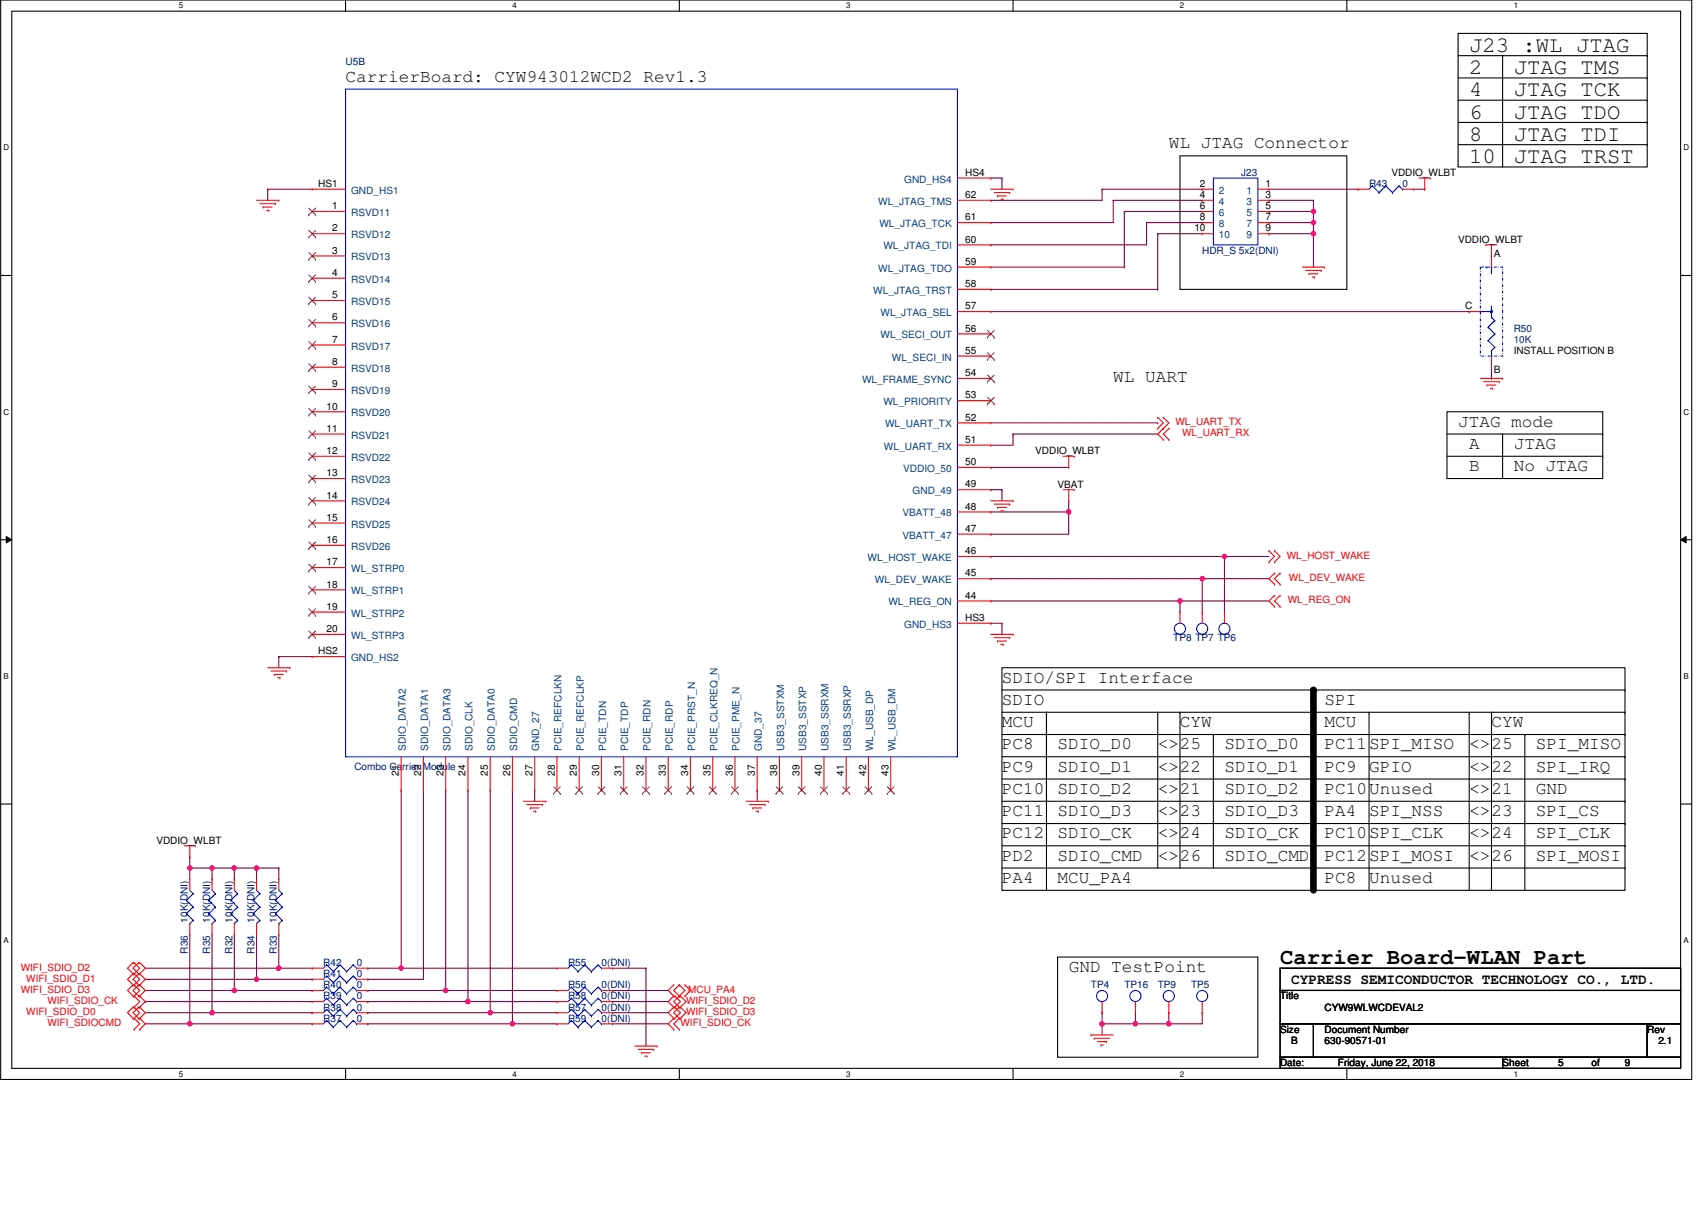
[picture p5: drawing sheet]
<svg xmlns="http://www.w3.org/2000/svg" width="420mm" height="297mm" viewBox="0 0 420 297" stroke-linecap="round" stroke-linejoin="round" font-family="sans-serif">
<defs><g id="words">
<g font-size="5.5">
<text x="362.3" y="12.8">J23 :WL JTAG</text>
<text x="362.3" y="23.8">4</text>
<text x="362.3" y="18.3">2</text>
<text x="373.2" y="18.3">JTAG TMS</text>
<text x="373.2" y="23.8">JTAG TCK</text>
<text x="362.3" y="29.3">6</text>
<text x="373.2" y="29.3">JTAG TDO</text>
<text x="362.3" y="34.7">8</text>
<text x="373.2" y="34.7">JTAG TDI</text>
<text x="362.3" y="40.2">10</text>
<text x="373.2" y="40.2">JTAG TRST</text>
<text x="315.6" y="237.7">Carrier Board-WLAN Part</text>
</g>
<g font-size="4.4">
<text x="85.2" y="20.1">CarrierBoard: CYW943012WCD2 Rev1.3</text>
<text x="288.2" y="36.6">WL JTAG Connector</text>
<text x="274.5" y="94.2">WL UART</text>
<text x="359.5" y="105.2">JTAG mode</text>
<text x="362.3" y="110.6">A</text>
<text x="373.2" y="110.6">JTAG</text>
<text x="362.3" y="116.1">B</text>
<text x="373.2" y="116.1">No JTAG</text>
<text x="247.1" y="173.7">SDIO</text>
<text x="247.1" y="168.3">SDIO/SPI Interface</text>
<text x="326.6" y="173.7">SPI</text>
<text x="247.1" y="179.2">MCU</text>
<text x="290.9" y="179.2">CYW</text>
<text x="326.6" y="179.2">MCU</text>
<text x="367.8" y="179.2">CYW</text>
<text x="247.1" y="184.7">PC8</text>
<text x="260.8" y="184.7">SDIO_D0</text>
<text x="285.5" y="184.7">&lt;&gt;</text>
<text x="290.9" y="184.7">25</text>
<text x="301.9" y="184.7">SDIO_D0</text>
<text x="326.6" y="184.7">PC11</text>
<text x="337.6" y="184.7">SPI_MISO</text>
<text x="362.3" y="184.7">&lt;&gt;25</text>
<text x="378.7" y="184.7">SPI_MISO</text>
<text x="247.1" y="190.2">PC9</text>
<text x="260.8" y="190.2">SDIO_D1</text>
<text x="285.5" y="190.2">&lt;&gt;</text>
<text x="290.9" y="190.2">22</text>
<text x="301.9" y="190.2">SDIO_D1</text>
<text x="326.6" y="190.2">PC9</text>
<text x="337.6" y="190.2">GPIO</text>
<text x="362.3" y="190.2">&lt;&gt;22</text>
<text x="378.7" y="190.2">SPI_IRQ</text>
<text x="247.1" y="195.7">PC10</text>
<text x="260.8" y="195.7">SDIO_D2</text>
<text x="285.5" y="195.7">&lt;&gt;</text>
<text x="290.9" y="195.7">21</text>
<text x="301.9" y="195.7">SDIO_D2</text>
<text x="326.6" y="195.7">PC10</text>
<text x="337.6" y="195.7">Unused</text>
<text x="362.3" y="195.7">&lt;&gt;21</text>
<text x="378.7" y="195.7">GND</text>
<text x="247.1" y="201.2">PC11</text>
<text x="260.8" y="201.2">SDIO_D3</text>
<text x="285.5" y="201.2">&lt;&gt;</text>
<text x="290.9" y="201.2">23</text>
<text x="301.9" y="201.2">SDIO_D3</text>
<text x="326.6" y="201.2">PA4</text>
<text x="337.6" y="201.2">SPI_NSS</text>
<text x="362.3" y="201.2">&lt;&gt;23</text>
<text x="378.7" y="201.2">SPI_CS</text>
<text x="247.1" y="206.7">PC12</text>
<text x="260.8" y="206.7">SDIO_CK</text>
<text x="285.5" y="206.7">&lt;&gt;</text>
<text x="290.9" y="206.7">24</text>
<text x="301.9" y="206.7">SDIO_CK</text>
<text x="326.6" y="206.7">PC10</text>
<text x="337.6" y="206.7">SPI_CLK</text>
<text x="362.3" y="206.7">&lt;&gt;24</text>
<text x="378.7" y="206.7">SPI_CLK</text>
<text x="247.1" y="212.1">PD2</text>
<text x="260.8" y="212.1">SDIO_CMD</text>
<text x="285.5" y="212.1">&lt;&gt;</text>
<text x="290.9" y="212.1">26</text>
<text x="301.9" y="212.1">SDIO_CMD</text>
<text x="326.6" y="212.1">PC12</text>
<text x="337.6" y="212.1">SPI_MOSI</text>
<text x="362.3" y="212.1">&lt;&gt;26</text>
<text x="378.7" y="212.1">SPI_MOSI</text>
<text x="247.1" y="217.6">PA4</text>
<text x="260.8" y="217.6">MCU_PA4</text>
<text x="326.6" y="217.6">PC8</text>
<text x="337.6" y="217.6">Unused</text>
<text x="263.5" y="239.6">GND TestPoint</text>
</g>
<text font-size="3.6" x="318.4" y="242.5">CYPRESS SEMICONDUCTOR TECHNOLOGY CO., LTD.</text>
<g font-size="2.5" fill="#000080">
<text x="85.2" y="15.9">U5B</text>
<text x="306" y="43.4">J23</text>
<text x="337.6" y="46.1">R43</text>
<text x="345.8" y="46.1">0</text>
<text x="296.4" y="62.6">HDR_S 5x2(DNI)</text>
<text x="373.2" y="81.8">R50</text>
<text x="373.2" y="84.5">10K</text>
<text x="289.3" y="158">TP8 TP7 TP6</text>
<text x="87.4" y="189.9">Combo Carrier Module</text>
<text x="46.3" y="227.4" transform="rotate(-90 46.3 227.4)">10K(DNI)</text>
<text x="51.8" y="227.4" transform="rotate(-90 51.8 227.4)">10K(DNI)</text>
<text x="57.3" y="227.4" transform="rotate(-90 57.3 227.4)">10K(DNI)</text>
<text x="62.8" y="227.4" transform="rotate(-90 62.8 227.4)">10K(DNI)</text>
<text x="68.3" y="227.4" transform="rotate(-90 68.3 227.4)">10K(DNI)</text>
<text x="46.3" y="235.1" transform="rotate(-90 46.3 235.1)">R36</text>
<text x="51.8" y="235.1" transform="rotate(-90 51.8 235.1)">R35</text>
<text x="57.3" y="235.1" transform="rotate(-90 57.3 235.1)">R32</text>
<text x="62.8" y="235.1" transform="rotate(-90 62.8 235.1)">R34</text>
<text x="68.3" y="235.1" transform="rotate(-90 68.3 235.1)">R33</text>
<text x="79.7" y="238.1">R42</text>
<text x="87.9" y="238.1">0</text>
<text x="140.1" y="238.1">R55</text>
<text x="148.3" y="238.1">0(DNI)</text>
<text x="79.7" y="243.6">R40</text>
<text x="79.7" y="240.9">R41</text>
<text x="87.9" y="243.6">0</text>
<text x="87.9" y="240.9">0</text>
<text x="140.1" y="243.6">R56</text>
<text x="148.3" y="243.6">0(DNI)</text>
<text x="269" y="243.6">TP4</text>
<text x="277.2" y="243.6">TP16</text>
<text x="285.5" y="243.6">TP9</text>
<text x="293.7" y="243.6">TP5</text>
<text x="79.7" y="249.1">R38</text>
<text x="79.7" y="246.4">R39</text>
<text x="79.7" y="251.9">R37</text>
<text x="87.9" y="249.1">0</text>
<text x="87.9" y="246.4">0</text>
<text x="87.9" y="251.9">0</text>
<text x="140.1" y="251.9">R59</text>
<text x="140.1" y="246.4">R58</text>
<text x="140.1" y="249.1">R57</text>
<text x="148.3" y="251.9">0(DNI)</text>
<text x="148.3" y="246.4">0(DNI)</text>
<text x="148.3" y="249.1">0(DNI)</text>
</g>
<g font-size="2.5">
<text x="78.4" y="46.1">HS1</text>
<text x="238" y="43.3">HS4</text>
<text x="295.9" y="46.1">2</text>
<text x="312.1" y="46.1">1</text>
<text x="343.1" y="43.4">VDDIO_WLBT</text>
<text x="81.9" y="51.6">1</text>
<text x="238" y="48.8">62</text>
<text x="295.9" y="48.8">4</text>
<text x="295.9" y="51.6">6</text>
<text x="312.1" y="48.8">3</text>
<text x="312.1" y="51.6">5</text>
<text x="81.9" y="57.1">2</text>
<text x="238" y="59.8">60</text>
<text x="238" y="54.3">61</text>
<text x="294.5" y="57.1">10</text>
<text x="295.9" y="54.3">8</text>
<text x="312.1" y="54.3">7</text>
<text x="312.1" y="57.1">9</text>
<text x="359.5" y="59.8">VDDIO_WLBT</text>
<text x="81.9" y="62.5">3</text>
<text x="238" y="65.3">59</text>
<text x="368.3" y="63.4">A</text>
<text x="81.9" y="68">4</text>
<text x="238" y="70.8">58</text>
<text x="81.9" y="73.5">5</text>
<text x="238" y="76.3">57</text>
<text x="361.3" y="76.3">C</text>
<text x="81.9" y="79">6</text>
<text x="238" y="81.7">56</text>
<text x="81.9" y="84.5">7</text>
<text x="81.9" y="90">8</text>
<text x="238" y="87.2">55</text>
<text x="373.2" y="87.3">INSTALL POSITION B</text>
<text x="81.9" y="95.5">9</text>
<text x="238" y="92.7">54</text>
<text x="368.3" y="91.9">B</text>
<text x="80.5" y="100.9">10</text>
<text x="238" y="98.2">53</text>
<text x="80.5" y="106.4">11</text>
<text x="238" y="103.7">52</text>
<text x="80.5" y="111.9">12</text>
<text x="238" y="109.2">51</text>
<text x="255.3" y="112">VDDIO_WLBT</text>
<text x="80.5" y="117.4">13</text>
<text x="238" y="114.7">50</text>
<text x="80.5" y="122.9">14</text>
<text x="238" y="125.6">48</text>
<text x="238" y="120.2">49</text>
<text x="260.8" y="120.2">VBAT</text>
<text x="80.5" y="128.4">15</text>
<text x="238" y="131.1">47</text>
<text x="80.5" y="133.9">16</text>
<text x="238" y="136.6">46</text>
<text x="80.5" y="139.4">17</text>
<text x="238" y="142.1">45</text>
<text x="80.5" y="144.8">18</text>
<text x="238" y="147.6">44</text>
<text x="80.5" y="150.3">19</text>
<text x="80.5" y="155.8">20</text>
<text x="238" y="153.1">HS3</text>
<text x="78.4" y="161.3">HS2</text>
<text x="98.4" y="191.2" transform="rotate(-90 98.4 191.2)">21</text>
<text x="103.8" y="191.2" transform="rotate(-90 103.8 191.2)">22</text>
<text x="109.3" y="191.2" transform="rotate(-90 109.3 191.2)">23</text>
<text x="114.8" y="191.2" transform="rotate(-90 114.8 191.2)">24</text>
<text x="120.3" y="191.2" transform="rotate(-90 120.3 191.2)">25</text>
<text x="125.8" y="191.2" transform="rotate(-90 125.8 191.2)">26</text>
<text x="131.3" y="191.2" transform="rotate(-90 131.3 191.2)">27</text>
<text x="136.8" y="191.2" transform="rotate(-90 136.8 191.2)">28</text>
<text x="142.3" y="191.2" transform="rotate(-90 142.3 191.2)">29</text>
<text x="147.7" y="191.2" transform="rotate(-90 147.7 191.2)">30</text>
<text x="153.2" y="191.2" transform="rotate(-90 153.2 191.2)">31</text>
<text x="158.7" y="191.2" transform="rotate(-90 158.7 191.2)">32</text>
<text x="164.2" y="191.2" transform="rotate(-90 164.2 191.2)">33</text>
<text x="169.7" y="191.2" transform="rotate(-90 169.7 191.2)">34</text>
<text x="175.2" y="191.2" transform="rotate(-90 175.2 191.2)">35</text>
<text x="180.7" y="191.2" transform="rotate(-90 180.7 191.2)">36</text>
<text x="186.1" y="191.2" transform="rotate(-90 186.1 191.2)">37</text>
<text x="191.6" y="191.2" transform="rotate(-90 191.6 191.2)">38</text>
<text x="197.1" y="191.2" transform="rotate(-90 197.1 191.2)">39</text>
<text x="202.6" y="191.2" transform="rotate(-90 202.6 191.2)">40</text>
<text x="208.1" y="191.2" transform="rotate(-90 208.1 191.2)">41</text>
<text x="213.6" y="191.2" transform="rotate(-90 213.6 191.2)">42</text>
<text x="219.1" y="191.2" transform="rotate(-90 219.1 191.2)">43</text>
<text x="38.6" y="208">VDDIO_WLBT</text>
<text x="315.6" y="246.4">Title</text>
<text x="326.6" y="249.1">CYW9WLWCDEVAL2</text>
<text x="315.6" y="254.6">Size</text>
<text x="318.4" y="257.3">B</text>
<text x="326.6" y="254.6">Document Number</text>
<text x="326.6" y="257.3">630-90571-01</text>
<text x="406.2" y="254.6">Rev</text>
<text x="408.9" y="257.3">2.1</text>
<text x="315.6" y="262.8">Date:</text>
<text x="329.9" y="262.8">Friday, June 22, 2018</text>
<text x="370.5" y="262.8">Sheet</text>
<text x="384.2" y="262.8">5</text>
<text x="392.4" y="262.8">of</text>
<text x="400.7" y="262.8">9</text>
</g>
<g font-size="2.5" fill="#004080">
<text x="86.6" y="47.8">GND_HS1</text>
<text x="222.9" y="45">GND_HS4</text>
<text x="300.6" y="47.8">2</text>
<text x="307.4" y="47.8">1</text>
<text x="86.6" y="53.2">RSVD11</text>
<text x="216.6" y="50.5">WL_JTAG_TMS</text>
<text x="300.6" y="50.5">4</text>
<text x="300.6" y="53.2">6</text>
<text x="307.4" y="50.5">3</text>
<text x="307.4" y="53.2">5</text>
<text x="86.6" y="58.7">RSVD12</text>
<text x="216.8" y="56">WL_JTAG_TCK</text>
<text x="300.6" y="56">8</text>
<text x="300.6" y="58.7">10</text>
<text x="307.4" y="56">7</text>
<text x="307.4" y="58.7">9</text>
<text x="86.6" y="64.2">RSVD13</text>
<text x="217.8" y="61.5">WL_JTAG_TDI</text>
<text x="86.6" y="69.7">RSVD14</text>
<text x="216.6" y="67">WL_JTAG_TDO</text>
<text x="86.6" y="75.2">RSVD15</text>
<text x="215.3" y="72.4">WL_JTAG_TRST</text>
<text x="217.1" y="77.9">WL_JTAG_SEL</text>
<text x="86.6" y="80.7">RSVD16</text>
<text x="217.1" y="83.4">WL_SECI_OUT</text>
<text x="86.6" y="86.2">RSVD17</text>
<text x="219.9" y="88.9">WL_SECI_IN</text>
<text x="86.6" y="91.6">RSVD18</text>
<text x="212.6" y="94.4">WL_FRAME_SYNC</text>
<text x="86.6" y="97.1">RSVD19</text>
<text x="217.8" y="99.9">WL_PRIORITY</text>
<text x="86.6" y="102.6">RSVD20</text>
<text x="218.2" y="105.4">WL_UART_TX</text>
<text x="86.6" y="113.6">RSVD22</text>
<text x="86.6" y="108.1">RSVD21</text>
<text x="218" y="110.9">WL_UART_RX</text>
<text x="86.6" y="119.1">RSVD23</text>
<text x="222.7" y="116.3">VDDIO_50</text>
<text x="86.6" y="124.6">RSVD24</text>
<text x="225" y="121.8">GND_49</text>
<text x="86.6" y="130">RSVD25</text>
<text x="222.5" y="127.3">VBATT_48</text>
<text x="86.6" y="135.5">RSVD26</text>
<text x="222.5" y="132.8">VBATT_47</text>
<text x="86.6" y="141">WL_STRP0</text>
<text x="213.9" y="138.3">WL_HOST_WAKE</text>
<text x="215.7" y="143.8">WL_DEV_WAKE</text>
<text x="86.6" y="146.5">WL_STRP1</text>
<text x="219.1" y="149.3">WL_REG_ON</text>
<text x="86.6" y="152">WL_STRP2</text>
<text x="222.9" y="154.7">GND_HS3</text>
<text x="86.6" y="157.5">WL_STRP3</text>
<text x="86.6" y="163">GND_HS2</text>
<text x="100.1" y="185.2" transform="rotate(-90 100.1 185.2)">SDIO_DATA2</text>
<text x="105.5" y="185.2" transform="rotate(-90 105.5 185.2)">SDIO_DATA1</text>
<text x="111" y="185.2" transform="rotate(-90 111 185.2)">SDIO_DATA3</text>
<text x="116.5" y="185.2" transform="rotate(-90 116.5 185.2)">SDIO_CLK</text>
<text x="122" y="185.2" transform="rotate(-90 122 185.2)">SDIO_DATA0</text>
<text x="127.5" y="185.2" transform="rotate(-90 127.5 185.2)">SDIO_CMD</text>
<text x="133" y="185.2" transform="rotate(-90 133 185.2)">GND_27</text>
<text x="138.5" y="185.2" transform="rotate(-90 138.5 185.2)">PCIE_REFCLKN</text>
<text x="144" y="185.2" transform="rotate(-90 144 185.2)">PCIE_REFCLKP</text>
<text x="149.4" y="185.2" transform="rotate(-90 149.4 185.2)">PCIE_TDN</text>
<text x="154.9" y="185.2" transform="rotate(-90 154.9 185.2)">PCIE_TDP</text>
<text x="160.4" y="185.2" transform="rotate(-90 160.4 185.2)">PCIE_RDN</text>
<text x="165.9" y="185.2" transform="rotate(-90 165.9 185.2)">PCIE_RDP</text>
<text x="171.4" y="185.2" transform="rotate(-90 171.4 185.2)">PCIE_PRST_N</text>
<text x="176.9" y="185.2" transform="rotate(-90 176.9 185.2)">PCIE_CLKREQ_N</text>
<text x="182.4" y="185.2" transform="rotate(-90 182.4 185.2)">PCIE_PME_N</text>
<text x="187.8" y="185.2" transform="rotate(-90 187.8 185.2)">GND_37</text>
<text x="193.3" y="185.2" transform="rotate(-90 193.3 185.2)">USB3_SSTXM</text>
<text x="198.8" y="185.2" transform="rotate(-90 198.8 185.2)">USB3_SSTXP</text>
<text x="204.3" y="185.2" transform="rotate(-90 204.3 185.2)">USB3_SSRXM</text>
<text x="209.8" y="185.2" transform="rotate(-90 209.8 185.2)">USB3_SSRXP</text>
<text x="215.3" y="185.2" transform="rotate(-90 215.3 185.2)">WL_USB_DP</text>
<text x="220.8" y="185.2" transform="rotate(-90 220.8 185.2)">WL_USB_DM</text>
</g>
<g font-size="2.5" fill="#f00">
<text x="289.8" y="104.8">WL_UART_TX</text>
<text x="291.5" y="107.6">WL_UART_RX</text>
<text x="317.3" y="137.7">WL_HOST_WAKE</text>
<text x="317.8" y="143.2">WL_DEV_WAKE</text>
<text x="317.6" y="148.7">WL_REG_ON</text>
<text x="5.1" y="239.2">WIFI_SDIO_D2</text>
<text x="5.1" y="244.7">WIFI_SDIO_D3</text>
<text x="6.5" y="242">WIFI_SDIO_D1</text>
<text x="169.7" y="244.7">MCU_PA4</text>
<text x="6.5" y="250.2">WIFI_SDIO_D0</text>
<text x="11.7" y="247.5">WIFI_SDIO_CK</text>
<text x="169.2" y="250.2">WIFI_SDIO_D3</text>
<text x="169.2" y="247.5">WIFI_SDIO_D2</text>
<text x="11.7" y="253">WIFI_SDIOCMD</text>
<text x="167.8" y="253">WIFI_SDIO_CK</text>
</g>
<g font-size="2">
<text x="44.1" y="2.1">5</text>
<text x="126.4" y="2.1">4</text>
<text x="208.7" y="2.1">3</text>
<text x="290.9" y="2.1">2</text>
<text x="373.2" y="2.1">1</text>
<text x=".9" y="37.1">D</text>
<text x="415.1" y="37.1">D</text>
<text x=".9" y="102.2">C</text>
<text x="415.1" y="102.2">C</text>
<text x=".9" y="167.4">B</text>
<text x="415.1" y="167.4">B</text>
<text x=".9" y="232.5">A</text>
<text x="415.1" y="232.5">A</text>
<text x="44.1" y="265.4">5</text>
<text x="126.4" y="265.4">4</text>
<text x="208.7" y="265.4">3</text>
<text x="290.9" y="265.4">2</text>
<text x="373.2" y="265.4">1</text>
</g>
</g></defs>
<path d="M.2 0h416.9v266.1h-416.9zM2.9 2.8h411.5v260.6h-411.5z" fill="none" stroke="#000" stroke-width=".26"/>
<g fill="#fff">
<path d="M44.1 .3h1v2.2h-1z"/>
<path d="M44.1 263.6h1v2.2h-1z"/>
</g>
<path d="M85.2 0v2.8M85.2 263.4v2.7" fill="none" stroke="#000" stroke-width=".26"/>
<g fill="#fff">
<path d="M126.4 .3h1v2.2h-1z"/>
<path d="M126.4 263.6h1v2.2h-1z"/>
</g>
<path d="M167.5 0v2.8M167.5 263.4v2.7" fill="none" stroke="#000" stroke-width=".26"/>
<g fill="#fff">
<path d="M208.6 .3h1.1v2.2h-1.1z"/>
<path d="M208.6 263.6h1.1v2.2h-1.1z"/>
</g>
<path d="M249.8 0v2.8M249.8 263.4v2.7" fill="none" stroke="#000" stroke-width=".26"/>
<g fill="#fff">
<path d="M290.9 .3h1.1v2.2h-1.1z"/>
<path d="M290.9 263.6h1.1v2.2h-1.1z"/>
</g>
<path d="M332.1 0v2.8M332.1 263.4v2.7" fill="none" stroke="#000" stroke-width=".26"/>
<g fill="#fff">
<path d="M373.2 .3h1.1v2.2h-1.1z"/>
<path d="M373.2 263.6h1.1v2.2h-1.1z"/>
<path d="M.9 35.3h1.4v2.2h-1.4z"/>
<path d="M415.1 35.3h1.4v2.2h-1.4z"/>
<path d="M.9 100.5h1.4v2.2h-1.4z"/>
<path d="M415.1 100.5h1.4v2.2h-1.4z"/>
</g>
<path d="M.2 67.9h2.7M414.4 67.9h2.7" fill="none" stroke="#000" stroke-width=".26"/>
<g fill="#fff">
<path d="M.9 165.6h1.3v2.2h-1.3z"/>
<path d="M415.1 165.6h1.3v2.2h-1.3z"/>
</g>
<path d="M.2 133.1h2.7M414.4 133.1h2.7" fill="none" stroke="#000" stroke-width=".26"/>
<path d="M1.5 132.3l1.4 .8-1.4 .7zM414.4 133.1l1.4-.8v1.5z" fill="#000"/>
<path d="M1.5 132.3l1.4 .8-1.4 .7zM414.4 133.1l1.4-.8v1.5z" fill="none" stroke="#000" stroke-width=".25"/>
<g fill="#fff">
<path d="M.8 230.8h1.4v2.2h-1.4z"/>
<path d="M415.1 230.8h1.3v2.2h-1.3z"/>
</g>
<g fill="none" stroke="#000" stroke-width=".26">
<path d="M359.5 8.2h46.7v33h-46.7zM359.5 13.7h46.7M359.5 19.2h46.7M370.5 13.7h.1M370.5 13.7v27.5M406.2 13.7h.1M406.2 19.2h.1M290.9 38.4h41.2v32.9h-41.2zM359.5 24.7h46.7M359.5 30.2h46.7M359.5 35.7h46.7M406.2 24.7h.1"/>
<path d="M406.2 30.2h.1M406.2 35.7h.1M356.8 101.5h38.4v16.5h-38.4zM356.8 107h38.4M356.8 112.5h38.4M370.5 107h.1M370.5 107v11M395.2 107h.1M395.2 112.5h.1M247.1 164.6h153.6v54.9h-153.6zM247.1 170.1h153.6M247.1 175.6h153.6"/>
<path d="M258 175.6h.1M258 175.6v43.9M285.5 175.6h.1M285.5 175.6v38.4M290.9 175.6h.1M290.9 175.6v38.4M337.6 175.6h.1M337.6 175.6v43.9M362.3 175.6h.1M362.3 175.6v43.9M367.8 175.6h.1M367.8 175.6v43.9"/>
<path d="M400.7 170.1h.1M400.7 175.6h.1M.2 198.2h2.7M247.1 186.5h153.6M247.1 192h153.6M247.1 197.5h153.6M247.1 181.1h153.6M299.2 181.1h.1M299.2 181.1v32.9M376 181.1h.1M376 181.1v38.4M400.7 186.5h.1"/>
<path d="M400.7 192h.1M400.7 197.5h.1M400.7 181.1h.1M414.4 198.2h2.7M247.1 203h153.6M247.1 208.5h153.6M247.1 214h153.6M400.7 203h.1M400.7 208.5h.1M400.7 214h.1M260.8 235.9h49.3v24.7h-49.3z"/>
</g>
<path d="M323.9 170.1v49.4" fill="none" stroke="#000" stroke-width="1.6"/>
<circle cx="323.9" cy="170.1" r=".82" fill="#000"/>
<path d="M312.9 49.4h.1M312.9 52.1h.1M312.9 49.4h11M323.9 49.4h.1M323.9 49.4v2.7h-11" fill="none" stroke="#800040" stroke-width=".26"/>
<circle cx="323.9" cy="52.1" r=".54" fill="#f0f"/>
<circle cx="323.9" cy="52.1" r=".54" fill="none" stroke="#f0f" stroke-width=".26"/>
<path d="M312.9 54.9h.1M323.9 52.1h.1M323.9 52.1v2.8h-11" fill="none" stroke="#800040" stroke-width=".26"/>
<circle cx="323.9" cy="54.9" r=".54" fill="#f0f"/>
<circle cx="323.9" cy="54.9" r=".54" fill="none" stroke="#f0f" stroke-width=".26"/>
<path d="M312.9 57.6h.1M323.9 54.9h.1M323.9 54.9v2.7h-11" fill="none" stroke="#800040" stroke-width=".26"/>
<circle cx="323.9" cy="57.6" r=".54" fill="#f0f"/>
<circle cx="323.9" cy="57.6" r=".54" fill="none" stroke="#f0f" stroke-width=".26"/>
<g fill="none" stroke="#800040" stroke-width=".26">
<path d="M323.9 57.6h.1M323.9 57.6v8.2M35.8 238.7h32.9M68.7 238.7h.1M90.7 238.7h.1M90.7 238.7h8.2M35.8 246.9h.1M35.8 246.9h41.2M35.8 249.6h16.5M35.8 252.4h11M46.8 252.4h.1M52.3 249.6h.1"/>
<path d="M90.7 241.4h.1M90.7 244.2h.1M90.7 246.9h.1M90.7 249.6h.1M90.7 252.4h.1M90.7 241.4h13.7M90.7 244.2h19.2M90.7 246.9h24.7M90.7 249.6h30.2M90.7 252.4h35.7"/>
</g>
<circle cx="68.7" cy="238.7" r=".55" fill="#f0f"/>
<circle cx="68.7" cy="238.7" r=".55" fill="none" stroke="#f0f" stroke-width=".26"/>
<path d="M35.8 241.4h27.5M63.3 241.4h.1" fill="none" stroke="#800040" stroke-width=".26"/>
<circle cx="63.3" cy="241.4" r=".54" fill="#f0f"/>
<circle cx="63.3" cy="241.4" r=".54" fill="none" stroke="#f0f" stroke-width=".26"/>
<path d="M35.8 244.2h22M57.8 244.2h.1" fill="none" stroke="#800040" stroke-width=".26"/>
<circle cx="57.8" cy="244.1" r=".54" fill="#f0f"/>
<circle cx="57.8" cy="244.1" r=".54" fill="none" stroke="#f0f" stroke-width=".26"/>
<path d="M98.9 194.8h.1M98.9 194.8v43.9" fill="none" stroke="#800040" stroke-width=".26"/>
<circle cx="98.9" cy="238.7" r=".55" fill="#f0f"/>
<circle cx="98.9" cy="238.7" r=".55" fill="none" stroke="#f0f" stroke-width=".26"/>
<path d="M104.4 194.8h.1M104.4 194.8v46.6M109.9 194.8h.1M109.9 194.8v49.4" fill="none" stroke="#800040" stroke-width=".26"/>
<circle cx="109.9" cy="244.1" r=".54" fill="#f0f"/>
<circle cx="109.9" cy="244.1" r=".54" fill="none" stroke="#f0f" stroke-width=".26"/>
<path d="M115.4 194.8h.1M115.4 194.8v52.1" fill="none" stroke="#800040" stroke-width=".26"/>
<circle cx="115.4" cy="246.9" r=".55" fill="#f0f"/>
<circle cx="115.4" cy="246.9" r=".55" fill="none" stroke="#f0f" stroke-width=".26"/>
<path d="M120.9 194.8h.1M120.9 194.8v54.8" fill="none" stroke="#800040" stroke-width=".26"/>
<circle cx="120.9" cy="249.6" r=".54" fill="#f0f"/>
<circle cx="120.9" cy="249.6" r=".54" fill="none" stroke="#f0f" stroke-width=".26"/>
<path d="M126.4 194.8h.1M126.4 194.8v57.6" fill="none" stroke="#800040" stroke-width=".26"/>
<circle cx="126.3" cy="252.4" r=".55" fill="#f0f"/>
<circle cx="126.3" cy="252.4" r=".55" fill="none" stroke="#f0f" stroke-width=".26"/>
<path d="M244.3 115.2h.1M244.3 115.2h19.2M244.3 131.7h.1M244.3 126.2h.1M244.3 131.7h19.2M263.5 123.5h.1M263.5 123.5v2.7h-19.2M131.8 194.8h.1M131.8 194.8v2.7M186.7 194.8h.1M186.7 194.8v2.7" fill="none" stroke="#800040" stroke-width=".26"/>
<circle cx="263.5" cy="126.2" r=".55" fill="#f0f"/>
<circle cx="263.5" cy="126.2" r=".55" fill="none" stroke="#f0f" stroke-width=".26"/>
<path d="M244.3 120.7h.1M244.3 120.7h2.8M247.1 120.7h.1M247.1 120.7v2.8M263.5 126.2h.1M263.5 126.2v5.5M244.3 148.1h.1M244.3 148.1h46.6" fill="none" stroke="#800040" stroke-width=".26"/>
<circle cx="290.9" cy="148.1" r=".54" fill="#f0f"/>
<circle cx="290.9" cy="148.1" r=".54" fill="none" stroke="#f0f" stroke-width=".26"/>
<path d="M244.3 142.7h.1M244.3 142.7h52.1" fill="none" stroke="#800040" stroke-width=".26"/>
<circle cx="296.4" cy="142.6" r=".54" fill="#f0f"/>
<circle cx="296.4" cy="142.6" r=".54" fill="none" stroke="#f0f" stroke-width=".26"/>
<path d="M244.3 137.2h.1M244.3 137.2h57.6" fill="none" stroke="#800040" stroke-width=".26"/>
<circle cx="301.9" cy="137.2" r=".55" fill="#f0f"/>
<circle cx="301.9" cy="137.2" r=".55" fill="none" stroke="#f0f" stroke-width=".26"/>
<g fill="none" stroke="#800040" stroke-width=".26">
<path d="M66 46.6h.1M66 46.6v2.8M66 46.6h11M244.3 43.9h.1M244.3 54.9h.1M244.3 49.4h.1M244.3 43.9h2.8M244.3 54.9h30.2M244.3 49.4h27.4M247.1 43.9h.1M247.1 43.9v2.7M244.3 76.8h118"/>
<path d="M362.3 76.8h.1M244.3 109.7h.1M244.3 104.2h41.2M249.8 107h.1M249.8 107v2.7h-5.5M249.8 107h35.7M285.5 104.2h.1M301.9 137.2h.1M301.9 137.2v13.7M301.9 137.2h11M244.3 153.6h.1M244.3 153.6h2.8"/>
<path d="M247.1 153.6h.1M247.1 153.6v2.8M290.9 148.1h.1M290.9 148.1v2.8M290.9 148.1h22M296.4 142.7h.1M296.4 142.7v8.2M296.4 142.7h16.5M68.7 161.9h.1M68.7 161.9h8.3M68.7 161.9v2.7M271.7 249.6h.1"/>
<path d="M271.7 252.4h.1M271.7 249.6v2.8M271.7 252.4h8.3"/>
</g>
<circle cx="271.7" cy="252.4" r=".54" fill="#f0f"/>
<circle cx="271.7" cy="252.4" r=".54" fill="none" stroke="#f0f" stroke-width=".26"/>
<path d="M271.7 252.4h.1M271.7 252.4v2.7M280 249.6h.1M280 252.4h.1M280 249.6v2.8M280 252.4h8.2" fill="none" stroke="#800040" stroke-width=".26"/>
<circle cx="288.2" cy="252.4" r=".55" fill="#f0f"/>
<circle cx="288.2" cy="252.4" r=".55" fill="none" stroke="#f0f" stroke-width=".26"/>
<circle cx="280" cy="252.4" r=".55" fill="#f0f"/>
<circle cx="280" cy="252.4" r=".55" fill="none" stroke="#f0f" stroke-width=".26"/>
<g fill="none" stroke="#800040" stroke-width=".26">
<path d="M271.7 46.6h.1M271.7 46.6v2.8M271.7 46.6h24.7M274.5 49.4h.1M274.5 49.4v5.5M274.5 49.4h21.9M277.2 52.1h.1M277.2 52.1h19.2M277.2 52.1v13.7M282.7 54.9h.1M282.7 54.9v5.5h-38.4M282.7 54.9h13.7"/>
<path d="M285.5 57.6h.1M285.5 57.6h10.9M285.5 57.6v13.7M296.4 46.6h.1M296.4 49.4h.1M296.4 54.9h.1M312.9 46.6h21.9M334.8 46.6h.1M348.6 46.6h2.7M351.3 46.6h.1M244.3 60.4h.1M244.3 65.8h.1"/>
<path d="M244.3 71.3h.1M244.3 65.8h32.9M244.3 71.3h41.2M277.2 65.8h.1M285.5 71.3h.1M367.8 93.3h.1M367.8 90.5v2.8M46.8 211.2h.1M46.8 214h.1M46.8 211.2v2.8M46.8 214h5.5M288.2 249.6h.1"/>
<path d="M288.2 252.4h.1M288.2 249.6v2.8M296.4 249.6h.1M296.4 249.6v2.8h-8.2"/>
</g>
<circle cx="46.8" cy="214" r=".54" fill="#f0f"/>
<circle cx="46.8" cy="214" r=".54" fill="none" stroke="#f0f" stroke-width=".26"/>
<path d="M46.8 214h.1M46.8 214v2.7M63.3 214h.1M63.3 214v2.7M68.7 214h.1M68.7 214v2.7" fill="none" stroke="#800040" stroke-width=".26"/>
<circle cx="63.3" cy="214" r=".54" fill="#f0f"/>
<circle cx="63.3" cy="214" r=".54" fill="none" stroke="#f0f" stroke-width=".26"/>
<path d="M52.3 214h.1M52.3 214h16.4M57.8 214h.1M57.8 214v2.7M63.3 214h.1" fill="none" stroke="#800040" stroke-width=".26"/>
<circle cx="57.8" cy="214" r=".54" fill="#f0f"/>
<circle cx="57.8" cy="214" r=".54" fill="none" stroke="#f0f" stroke-width=".26"/>
<circle cx="52.3" cy="214" r=".54" fill="#f0f"/>
<circle cx="52.3" cy="214" r=".54" fill="none" stroke="#f0f" stroke-width=".26"/>
<g fill="none" stroke="#800040" stroke-width=".26">
<path d="M52.3 214h.1M52.3 214v2.7M52.3 230.4v19.2M57.8 230.4v13.8M63.3 230.4v11M68.7 238.7h.1M68.7 230.4v8.3M68.7 238.7h8.3M77 238.7h.1M52.3 249.6h.1M57.8 244.2h.1M57.8 244.2h19.2"/>
<path d="M63.3 241.4h.1M63.3 241.4h13.7M77 241.4h.1M77 244.2h.1"/>
</g>
<circle cx="52.3" cy="249.6" r=".54" fill="#f0f"/>
<circle cx="52.3" cy="249.6" r=".54" fill="none" stroke="#f0f" stroke-width=".26"/>
<path d="M46.8 230.4v22M46.8 252.4h.1M46.8 252.4h30.2M52.3 249.6h24.7M77 249.6h.1M77 252.4h.1" fill="none" stroke="#800040" stroke-width=".26"/>
<circle cx="46.8" cy="252.4" r=".55" fill="#f0f"/>
<circle cx="46.8" cy="252.4" r=".55" fill="none" stroke="#f0f" stroke-width=".26"/>
<g fill="none" stroke="#800040" stroke-width=".26">
<path d="M98.9 238.7h.1M98.9 238.7h38.4M151 238.7h.1M151 238.7h8.3M159.3 238.7h.1M159.3 238.7v19.2M109.9 244.2h.1M109.9 244.2h27.4M115.4 246.9h21.9M120.9 249.6h.1M120.9 249.6h16.4M126.4 252.4h10.9"/>
<path d="M137.3 246.9h.1M137.3 252.4h.1M151 244.2h.1M151 246.9h.1M151 249.6h.1M151 252.4h.1M151 244.2h13.8M151 246.9h13.8M151 249.6h13.8M151 252.4h13.8"/>
</g>
<g fill="none" stroke="#f00" stroke-width=".26">
<path d="M63.3 49.4h5.4M64.1 50.2h3.8M64.9 51h.1M64.9 51h2.2M65.7 51.9h.6M66.3 51.9h.1M67.9 50.2h.1M68.7 49.4h.1M244.3 46.6h5.5M245.1 47.5h3.9M246 48.3h.1M246 48.3h2.1"/>
<path d="M246.8 49.1h.5M247.3 49.1h.1M249 47.5h.1M249.8 46.6h.1M349.9 43.9h2.8M351.3 46.6h.1M351.3 43.9v2.7M352.7 43.9h.1M321.1 65.8h5.5M321.9 66.7h3.9M322.8 67.5h.1M322.8 67.5h2.2"/>
<path d="M323.6 68.3h.5M324.1 68.3h.1M325.8 66.7h.1M326.6 65.8h.1M366.4 60.4h.1M366.4 60.4h2.7M367.8 63.1h.1M367.8 60.4v2.7M365 93.3h5.5M365.8 94.1h3.9M366.7 94.9h.1M366.7 94.9h2.1"/>
<path d="M367.5 95.7h.5M368 95.7h.1M369.7 94.1h.1M370.5 93.3h.1M262.1 112.5h2.8M263.5 115.2h.1M263.5 112.5v2.7M264.9 112.5h.1M285.5 105.6h.1M285.5 102.9h.1M285.5 102.9l1.3 1.3-1.3 1.4M286.8 105.6h.1"/>
<path d="M286.8 102.9h.1M286.8 108.4h.1M286.8 102.9l1.4 1.3-1.4 1.4M286.8 105.6l-1.3 1.4 1.3 1.4M288.2 108.4h.1M288.2 105.6h.1M288.2 105.6l-1.4 1.4 1.4 1.4M244.3 123.5h5.5M245.1 124.3h3.9M246 125.1h.1M246 125.1h2.1M246.8 125.9h.5"/>
<path d="M247.3 125.9h.1M249 124.3h.1M249.8 123.5h.1M262.1 120.7h2.8M263.5 123.5h.1M263.5 120.7v2.8M264.9 120.7h.1M312.9 138.5h.1M312.9 135.8h.1M312.9 135.8l1.4 1.4-1.4 1.3M314.3 138.5h.1M314.3 135.8h.1"/>
<path d="M314.3 135.8l1.3 1.4-1.3 1.3M244.3 156.4h5.5M245.1 157.2h3.9M246 158h.1M246 158h2.1M246.8 158.8h.5M247.3 158.8h.1M249 157.2h.1M249.8 156.4h.1M314.3 146.8h.1M314.3 149.5h.1M314.3 141.3h.1"/>
<path d="M314.3 144h.1M314.3 146.8l-1.4 1.3 1.4 1.4M314.3 141.3l-1.4 1.4 1.4 1.3M315.6 149.5h.1M315.6 146.8h.1M315.6 144h.1M315.6 141.3h.1M315.6 146.8l-1.3 1.3 1.3 1.4M315.6 141.3l-1.3 1.4 1.3 1.3M66 164.6h5.5M66.8 165.4h3.9M67.6 166.2h.1"/>
<path d="M67.6 166.2h2.2M68.5 167.1h.5M69 167.1h.1M70.7 165.4h.1M71.5 164.6h.1M129.1 197.5h5.5M129.9 198.3h3.9M130.7 199.2h.1M130.7 199.2h2.2M131.6 200h.5M132.1 200h.1M133.8 198.3h.1"/>
<path d="M134.6 197.5h.1M184 197.5h5.5M184.8 198.3h3.8M185.6 199.2h.1M185.6 199.2h2.2M186.4 200h.6M187 200h.1M188.6 198.3h.1M189.5 197.5h.1M45.4 208.5h2.8M46.8 211.2h.1M46.8 208.5v2.7"/>
<path d="M48.2 208.5h.1M68.7 216.7h.1M68.7 216.7v2.8M32.8 237.3h.1M32.8 237.3l-1.4 1.4 1.4 1.3M33.1 237.3h.1M33.1 237.3l1.4 1.4-1.4 1.3M34.2 237.3h.1M34.2 237.3l-1.4 1.4 1.4 1.3M34.5 237.3h.1M34.5 237.3l1.3 1.4-1.3 1.3M68.7 230.4h.1"/>
<path d="M68.7 227.7v2.7M32.8 251h.1M32.8 248.3h.1M32.8 242.8h.1M32.8 240h.1M32.8 245.5h.1M32.8 248.3l-1.4 1.3 1.4 1.4M32.8 240l-1.4 1.4 1.4 1.4M32.8 242.8l-1.4 1.4 1.4 1.3M33.1 248.3h.1M33.1 251h.1M33.1 240h.1"/>
<path d="M33.1 242.8h.1M33.1 245.5h.1M33.1 253.8h.1M33.1 248.3l1.4 1.3-1.4 1.4M33.1 240l1.4 1.4-1.4 1.4M33.1 242.8l1.4 1.4-1.4 1.3M33.1 245.5l1.4 1.4-1.4 1.4M33.1 251l1.4 1.4-1.4 1.4M34.2 251h.1M34.2 248.3h.1M34.2 242.8h.1M34.2 240h.1"/>
<path d="M34.2 245.5h.1M34.2 248.3l-1.4 1.3 1.4 1.4M34.2 240l-1.4 1.4 1.4 1.4M34.2 242.8l-1.4 1.4 1.4 1.3M34.5 251h.1M34.5 248.3h.1M34.5 242.8h.1M34.5 240h.1M34.5 245.5h.1M34.5 253.8h.1M34.5 248.3l1.3 1.3-1.3 1.4M34.5 240l1.3 1.4-1.3 1.4"/>
<path d="M34.5 242.8l1.3 1.4-1.3 1.3M34.5 245.5l1.3 1.4-1.3 1.4M34.5 251l1.3 1.4-1.3 1.4M156.5 257.9h5.5M157.4 258.7h3.8M158.2 259.5h.1M158.2 259.5h2.2M161.2 258.7h.1M162 257.9h.1M166.1 251h.1M166.1 248.3h.1M166.1 253.8h.1"/>
<path d="M166.1 245.5h.1M166.1 242.8h.1M166.1 248.3l-1.3 1.3 1.3 1.4M166.1 251l-1.3 1.4 1.3 1.4M166.1 245.5l-1.3 1.4 1.3 1.4M166.1 242.8l-1.3 1.4 1.3 1.3M166.4 251h.1M166.4 248.3h.1M166.4 245.5h.1M166.4 248.3l1.4 1.3-1.4 1.4M166.4 245.5l1.4 1.4-1.4 1.4M167.5 248.3h.1"/>
<path d="M167.5 251h.1M167.5 253.8h.1M167.5 245.5h.1M167.5 242.8h.1M167.5 248.3l-1.4 1.3 1.4 1.4M167.5 251l-1.4 1.4 1.4 1.4M167.5 245.5l-1.4 1.4 1.4 1.4M167.5 242.8l-1.4 1.4 1.4 1.3M167.5 242.8l1.4 1.4-1.4 1.3M167.8 251h.1M167.8 248.3h.1M167.8 245.5h.1"/>
<path d="M167.8 248.3l1.4 1.3-1.4 1.4M167.8 245.5l1.4 1.4-1.4 1.4M168.9 242.8h.1M168.9 245.5h.1M168.9 242.8l1.3 1.4-1.3 1.3M269 255.1h.1M269 255.1h5.5M269.8 255.9h.1M269.8 255.9h3.9M270.6 256.8h2.2M271.5 257.6h.1M271.5 257.6h.5"/>
<path d="M272.8 256.8h.1M159 260.3h.5M159.5 260.3h.1"/>
</g>
<path d="M315.6 238.7h98.8v5.5h-98.8zM315.6 244.2h98.8v8.2h-98.8zM315.6 252.4h8.3v8.2h-8.3zM323.9 252.4h82.3v8.2h-82.3zM406.2 252.4h8.2v8.2h-8.2zM315.6 260.6h54.9v2.8h-54.9zM370.5 260.6h43.9v2.8h-43.9z" fill="none" stroke="#000" stroke-width=".26"/>
<g fill="none" stroke="#00f" stroke-width=".26">
<path d="M365 76.8h.1M365 76.8h2.8M366.4 65.8h.3M366.7 65.8h.1M367.8 78.2h.1M367.8 67.2h.1M367.8 78.2l.8 .8M367.8 65.8v1.4M367.8 75.4v2.8M368.6 79h.1M368.6 79l-1.7 1.7M366.9 80.7h.1"/>
<path d="M366.9 83.9h.1M366.9 80.7l1.7 1.6M366.9 83.9l1.7 1.7M367.8 86.4h.1M367.8 87.8h.1M367.8 86.4v1.4M368.6 82.3h.1M368.6 85.6h.1M368.6 82.3l-1.7 1.6M368.6 85.6l-.8 .8M68.7 219.5l.9 .8M67.9 221.9h.1"/>
<path d="M67.9 225.2h.1M67.9 221.9l1.7 1.7M67.9 225.2l1.7 1.7M68.7 227.7h.1M69.6 220.3h.1M69.6 223.6h.1M69.6 226.9h.1M69.6 220.3l-1.7 1.6M69.6 223.6l-1.7 1.6M69.6 226.9l-.9 .8"/>
</g>
<circle cx="367.8" cy="76.8" r=".27" fill="#00f"/>
<g fill="none" stroke="#00f" stroke-width=".26">
<path d="M85.2 21.9h150.9v164.6h-150.9zM299.2 43.9h10.9v16.5h-10.9zM338.4 45.8h.1M338.4 45.8l-.8 .8M338.4 45.8l1.7 1.7M340.1 47.5h.1M341.7 45.8h.1M341.7 45.8l-1.6 1.7M341.7 45.8l1.6 1.7M343.3 47.5h.1M345 45.8h.1M345 45.8l-1.7 1.7"/>
<path d="M345 45.8l.8 .8M345.8 46.6h.1M46.8 219.5l.8 .8M52.3 219.5l.8 .8M57.8 219.5l.8 .8M63.3 219.5l.8 .8M46 221.9h.1M46 225.2h.1M46 221.9l1.6 1.7M46 225.2l1.6 1.7M46.8 227.7h.1M47.6 220.3h.1"/>
<path d="M47.6 223.6h.1M47.6 226.9h.1M47.6 220.3l-1.6 1.6M47.6 223.6l-1.6 1.6M47.6 226.9l-.8 .8M51.5 221.9h.1M51.5 225.2h.1M51.5 221.9l1.6 1.7M51.5 225.2l1.6 1.7M52.3 227.7h.1M53.1 220.3h.1M53.1 223.6h.1"/>
<path d="M53.1 226.9h.1M53.1 220.3l-1.6 1.6M53.1 223.6l-1.6 1.6M53.1 226.9l-.8 .8M56.9 221.9h.1M56.9 225.2h.1M56.9 221.9l1.7 1.7M56.9 225.2l1.7 1.7M57.8 227.7h.1M58.6 220.3h.1M58.6 223.6h.1M58.6 226.9h.1"/>
<path d="M58.6 220.3l-1.7 1.6M58.6 223.6l-1.7 1.6M58.6 226.9l-.8 .8M62.4 221.9h.1M62.4 225.2h.1M62.4 221.9l1.7 1.7M62.4 225.2l1.7 1.7M63.3 227.7h.1M64.1 220.3h.1M64.1 223.6h.1M64.1 226.9h.1M64.1 220.3l-1.7 1.6"/>
<path d="M64.1 223.6l-1.7 1.6M64.1 226.9l-.8 .8M80.5 237.8h.1M80.5 237.8l-.8 .9M80.5 237.8l1.7 1.7M82.2 239.5h.1M83.8 237.8h.1M83.8 237.8l-1.6 1.7M83.8 237.8l1.7 1.7M85.5 239.5h.1M87.1 237.8h.1M87.1 237.8l-1.6 1.7"/>
<path d="M87.1 237.8l.8 .9M87.9 238.7h.1M140.9 237.8h.1M140.9 237.8l-.8 .9M140.9 237.8l1.6 1.7M142.5 239.5h.1M144.2 237.8h.1M144.2 237.8l-1.7 1.7M144.2 237.8l1.6 1.7M145.8 239.5h.1M147.5 237.8h.1M147.5 237.8l-1.7 1.7"/>
<path d="M147.5 237.8l.8 .9M148.3 238.7h.1M80.5 248.8h.1M80.5 246.1h.1M80.5 243.3h.1M80.5 240.6h.1M80.5 251.6h.1M80.5 248.8l-.8 .8M80.5 248.8l1.7 1.7M80.5 246.1l-.8 .8M80.5 246.1l1.7 1.6M80.5 243.3l-.8 .9"/>
<path d="M80.5 243.3l1.7 1.7M80.5 240.6l-.8 .8M80.5 240.6l1.7 1.6M80.5 251.6l-.8 .8M80.5 251.6l1.7 1.6M82.2 250.5h.1M82.2 247.7h.1M82.2 245h.1M82.2 242.2h.1M82.2 253.2h.1M83.8 248.8h.1M83.8 246.1h.1"/>
<path d="M83.8 243.3h.1M83.8 240.6h.1M83.8 251.6h.1M83.8 248.8l-1.6 1.7M83.8 248.8l1.7 1.7M83.8 246.1l-1.6 1.6M83.8 246.1l1.7 1.6M83.8 243.3l-1.6 1.7M83.8 243.3l1.7 1.7M83.8 240.6l-1.6 1.6M83.8 240.6l1.7 1.6M83.8 251.6l-1.6 1.6"/>
<path d="M83.8 251.6l1.7 1.6M85.5 250.5h.1M85.5 247.7h.1M85.5 245h.1M85.5 242.2h.1M85.5 253.2h.1M87.1 248.8h.1M87.1 246.1h.1M87.1 243.3h.1M87.1 240.6h.1M87.1 251.6h.1M87.1 248.8l-1.6 1.7"/>
<path d="M87.1 248.8l.8 .8M87.1 246.1l-1.6 1.6M87.1 246.1l.8 .8M87.1 243.3l-1.6 1.7M87.1 243.3l.8 .9M87.1 240.6l-1.6 1.6M87.1 240.6l.8 .8M87.1 251.6l-1.6 1.6M87.1 251.6l.8 .8M87.9 249.6h.1M87.9 246.9h.1M87.9 244.2h.1"/>
<path d="M87.9 241.4h.1M87.9 252.4h.1M140.9 251.6h.1M140.9 246.1h.1M140.9 248.8h.1M140.9 243.3h.1M140.9 251.6l-.8 .8M140.9 251.6l1.6 1.6M140.9 246.1l-.8 .8M140.9 246.1l1.6 1.6M140.9 248.8l-.8 .8M140.9 248.8l1.6 1.7"/>
<path d="M140.9 243.3l-.8 .9M140.9 243.3l1.6 1.7M142.5 253.2h.1M142.5 247.7h.1M142.5 250.5h.1M142.5 245h.1M144.2 251.6h.1M144.2 246.1h.1M144.2 248.8h.1M144.2 243.3h.1M144.2 251.6l-1.7 1.6M144.2 251.6l1.6 1.6"/>
<path d="M144.2 246.1l-1.7 1.6M144.2 246.1l1.6 1.6M144.2 248.8l-1.7 1.7M144.2 248.8l1.6 1.7M144.2 243.3l-1.7 1.7M144.2 243.3l1.6 1.7M145.8 253.2h.1M145.8 247.7h.1M145.8 250.5h.1M145.8 245h.1M147.5 251.6h.1M147.5 246.1h.1"/>
<path d="M147.5 248.8h.1M147.5 243.3h.1M147.5 251.6l-1.7 1.6M147.5 251.6l.8 .8M147.5 246.1l-1.7 1.6M147.5 246.1l.8 .8M147.5 248.8l-1.7 1.7M147.5 248.8l.8 .8M147.5 243.3l-1.7 1.7M147.5 243.3l.8 .9M148.3 252.4h.1M148.3 246.9h.1"/>
<path d="M148.3 249.6h.1M148.3 244.2h.1"/>
<circle cx="367.8" cy="76.8" r=".27"/>
<circle cx="290.9" cy="155" r="1.37"/>
<circle cx="296.4" cy="155" r="1.37"/>
<circle cx="301.9" cy="155" r="1.37"/>
<circle cx="271.7" cy="245.5" r="1.37"/>
<circle cx="280" cy="245.5" r="1.37"/>
<circle cx="288.2" cy="245.5" r="1.37"/>
<circle cx="296.4" cy="245.5" r="1.37"/>
</g>
<path d="M365 65.8h5.5v22h-5.5z" fill="none" stroke="#00f" stroke-width=".26" stroke-dasharray=".5 .5 0 .5"/>
<g fill="none" stroke="#f00" stroke-width=".26">
<path d="M77 57.6h.1M77 46.6h.1M77 52.1h.1M77 46.6h8.2M77 52.1h8.2M77 57.6h8.2M236.1 49.4h8.2M236.1 54.9h8.2M236.1 43.9h8.2M244.3 54.9h.1M244.3 49.4h.1M244.3 43.9h.1"/>
<path d="M296.4 46.6h.1M296.4 49.4h.1M296.4 52.1h.1M296.4 54.9h.1M296.4 57.6h.1M296.4 46.6h2.8M296.4 49.4h2.8M296.4 52.1h2.8M296.4 54.9h2.8M296.4 57.6h2.8M310.1 46.6h2.8M310.1 49.4h2.8"/>
<path d="M310.1 52.1h2.8M310.1 54.9h2.8M310.1 57.6h2.8M312.9 46.6h.1M312.9 49.4h.1M312.9 52.1h.1M312.9 54.9h.1M312.9 57.6h.1M334.8 46.6h.1M334.8 46.6h2.8M345.8 46.6h2.8M348.6 46.6h.1"/>
<path d="M77 63.1h.1M77 68.6h.1M77 74.1h.1M77 79.6h.1M77 63.1h8.2M77 68.6h8.2M77 74.1h8.2M77 79.6h8.2M236.1 76.8h8.2M236.1 71.3h8.2M236.1 65.8h8.2M236.1 60.4h8.2"/>
<path d="M244.3 76.8h.1M244.3 71.3h.1M244.3 65.8h.1M244.3 60.4h.1M362.3 76.8h.1M362.3 76.8h2.7M367.8 63.1h.1M367.8 63.1v2.7M77 85h.1M77 90.5h.1M77 96h.1M77 85h8.2"/>
<path d="M77 90.5h8.2M77 96h8.2M236.1 98.8h8.2M236.1 93.3h8.2M236.1 87.8h8.2M236.1 82.3h8.2M244.3 98.8h.1M244.3 93.3h.1M244.3 87.8h.1M244.3 82.3h.1M367.8 90.5h.1M367.8 87.8v2.7"/>
<path d="M77 101.5h.1M77 112.5h.1M77 118h.1M77 107h.1M77 101.5h8.2M77 112.5h8.2M77 118h8.2M77 107h8.2M236.1 115.2h8.2M236.1 109.7h8.2M236.1 104.2h8.2M244.3 115.2h.1"/>
<path d="M244.3 109.7h.1M244.3 104.2h.1M77 123.5h.1M77 128.9h.1M77 134.4h.1M77 139.9h.1M77 123.5h8.2M77 128.9h8.2M77 134.4h8.2M77 139.9h8.2M236.1 137.2h8.2M236.1 131.7h8.2"/>
<path d="M236.1 126.2h8.2M236.1 120.7h8.2M244.3 137.2h.1M244.3 131.7h.1M244.3 126.2h.1M244.3 120.7h.1M77 145.4h.1M77 150.9h.1M77 156.4h.1M77 145.4h8.2M77 150.9h8.2M77 156.4h8.2"/>
<path d="M236.1 153.6h8.2M236.1 148.1h8.2M236.1 142.7h8.2M244.3 153.6h.1M244.3 148.1h.1M244.3 142.7h.1M290.9 150.9h.1M290.9 150.9v2.7M296.4 150.9h.1M296.4 150.9v2.7M301.9 150.9h.1M301.9 150.9v2.7"/>
<path d="M77 161.9h.1M77 161.9h8.2M98.9 194.8h.1M98.9 186.5v8.3M104.4 194.8h.1M104.4 186.5v8.3M109.9 194.8h.1M109.9 186.5v8.3M115.4 194.8h.1M115.4 186.5v8.3M120.9 194.8h.1M120.9 186.5v8.3"/>
<path d="M126.4 194.8h.1M126.4 186.5v8.3M131.8 194.8h.1M131.8 186.5v8.3M137.3 194.8h.1M137.3 186.5v8.3M142.8 194.8h.1M142.8 186.5v8.3M148.3 194.8h.1M148.3 186.5v8.3M153.8 194.8h.1M153.8 186.5v8.3"/>
<path d="M159.3 194.8h.1M159.3 186.5v8.3M164.8 194.8h.1M164.8 186.5v8.3M170.2 194.8h.1M170.2 186.5v8.3M175.7 194.8h.1M175.7 186.5v8.3M181.2 194.8h.1M181.2 186.5v8.3M186.7 194.8h.1M186.7 186.5v8.3"/>
<path d="M192.2 194.8h.1M192.2 186.5v8.3M197.7 194.8h.1M197.7 186.5v8.3M203.2 194.8h.1M203.2 186.5v8.3M208.6 194.8h.1M208.6 186.5v8.3M214.1 194.8h.1M214.1 186.5v8.3M219.6 194.8h.1M219.6 186.5v8.3"/>
<path d="M46.8 216.7h.1M46.8 216.7v2.8M52.3 216.7h.1M52.3 216.7v2.8M57.8 216.7h.1M57.8 216.7v2.8M63.3 216.7h.1M63.3 216.7v2.8M46.8 230.4h.1M46.8 227.7v2.7M52.3 230.4h.1M52.3 227.7v2.7"/>
<path d="M57.8 230.4h.1M57.8 227.7v2.7M63.3 230.4h.1M63.3 227.7v2.7M77 238.7h.1M77 238.7h2.7M87.9 238.7h2.8M90.7 238.7h.1M137.3 238.7h.1M137.3 238.7h2.8M148.3 238.7h2.7M151 238.7h.1"/>
<path d="M77 249.6h.1M77 246.9h.1M77 244.2h.1M77 241.4h.1M77 252.4h.1M77 249.6h2.7M77 246.9h2.7M77 252.4h2.7M77 244.2h2.7M77 241.4h2.7M87.9 249.6h2.8M87.9 246.9h2.8"/>
<path d="M87.9 252.4h2.8M87.9 244.2h2.8M87.9 241.4h2.8M90.7 249.6h.1M90.7 246.9h.1M90.7 244.2h.1M90.7 241.4h.1M90.7 252.4h.1M137.3 252.4h.1M137.3 246.9h.1M137.3 249.6h.1M137.3 244.2h.1"/>
<path d="M137.3 249.6h2.8M137.3 246.9h2.8M137.3 252.4h2.8M137.3 244.2h2.8M148.3 249.6h2.7M148.3 246.9h2.7M148.3 252.4h2.7M148.3 244.2h2.7M151 252.4h.1M151 246.9h.1M151 249.6h.1M151 244.2h.1"/>
<path d="M271.7 249.6h.1M271.7 246.9v2.7M280 249.6h.1M280 246.9v2.7M288.2 249.6h.1M288.2 246.9v2.7M296.4 249.6h.1M296.4 246.9v2.7"/>
</g>
<g fill="none" stroke="#804000" stroke-width=".25">
<path d="M76.1 58.5h.1M76.1 53h.1M76.1 56.8l1.7 1.7M76.1 51.3l1.7 1.7M77.8 56.8l-1.7 1.7M77.8 51.3l-1.7 1.7M77.8 58.5h.1M77.8 53h.1M76.1 63.9h.1M76.1 69.4h.1M76.1 74.9h.1M76.1 62.3l1.7 1.6"/>
<path d="M76.1 67.8l1.7 1.6M76.1 73.2l1.7 1.7M76.1 78.7l1.7 1.7M77.8 62.3l-1.7 1.6M77.8 67.8l-1.7 1.6M77.8 73.2l-1.7 1.7M77.8 78.7l-1.7 1.7M77.8 63.9h.1M77.8 69.4h.1M77.8 74.9h.1M76.1 80.4h.1M76.1 85.9h.1"/>
<path d="M76.1 91.4h.1M76.1 96.9h.1M76.1 84.2l1.7 1.7M76.1 89.7l1.7 1.7M76.1 95.2l1.7 1.7M77.8 84.2l-1.7 1.7M77.8 89.7l-1.7 1.7M77.8 95.2l-1.7 1.7M77.8 80.4h.1M77.8 85.9h.1M77.8 91.4h.1M77.8 96.9h.1"/>
<path d="M243.5 99.6h.1M243.5 94.1h.1M243.5 88.6h.1M243.5 83.1h.1M243.5 97.9l1.7 1.7M243.5 92.5l1.7 1.6M243.5 87l1.7 1.6M243.5 81.5l1.7 1.6M245.1 97.9l-1.6 1.7M245.1 92.5l-1.6 1.6M245.1 87l-1.6 1.6M245.1 81.5l-1.6 1.6"/>
<path d="M245.2 99.6h.1M245.2 94.1h.1M245.2 88.6h.1M245.2 83.1h.1M76.1 102.3h.1M76.1 113.3h.1M76.1 118.8h.1M76.1 107.8h.1M76.1 100.7l1.7 1.6M76.1 111.7l1.7 1.6M76.1 117.1l1.7 1.7M76.1 106.2l1.7 1.6"/>
<path d="M77.8 100.7l-1.7 1.6M77.8 111.7l-1.7 1.6M77.8 117.1l-1.7 1.7M77.8 106.2l-1.7 1.6M77.8 102.3h.1M77.8 113.3h.1M77.8 118.8h.1M77.8 107.8h.1M76.1 124.3h.1M76.1 129.8h.1M76.1 135.3h.1M76.1 122.6l1.7 1.7"/>
<path d="M76.1 128.1l1.7 1.7M76.1 133.6l1.7 1.7M76.1 139.1l1.7 1.6M77.8 122.6l-1.7 1.7M77.8 128.1l-1.7 1.7M77.8 133.6l-1.7 1.7M77.8 139.1l-1.7 1.6M77.8 124.3h.1M77.8 129.8h.1M77.8 135.3h.1M76.1 140.7h.1M76.1 146.2h.1"/>
<path d="M76.1 151.7h.1M76.1 157.2h.1M76.1 144.6l1.7 1.6M76.1 150.1l1.7 1.6M76.1 155.5l1.7 1.7M77.8 144.6l-1.7 1.6M77.8 150.1l-1.7 1.6M77.8 155.5l-1.7 1.7M77.8 140.7h.1M77.8 146.2h.1M77.8 151.7h.1M77.8 157.2h.1"/>
<path d="M136.5 195.6h.1M136.5 194l1.7 1.6M138.2 194l-1.7 1.6M138.2 195.6h.1M142 195.6h.1M142 194l1.6 1.6M143.6 194l-1.6 1.6M143.6 195.6h.1M147.5 195.6h.1M147.5 194l1.6 1.6M149.1 194l-1.6 1.6M149.1 195.6h.1"/>
<path d="M152.9 195.6h.1M153 194l1.6 1.6M154.6 194l-1.7 1.6M154.6 195.6h.1M158.4 195.6h.1M158.4 194l1.7 1.6M160.1 194l-1.7 1.6M160.1 195.6h.1M163.9 195.6h.1M163.9 194l1.7 1.6M165.6 194l-1.7 1.6M165.6 195.6h.1"/>
<path d="M169.4 195.6h.1M169.4 194l1.7 1.6M171.1 194l-1.7 1.6M171.1 195.6h.1M174.9 195.6h.1M174.9 194l1.7 1.6M176.6 194l-1.7 1.6M176.6 195.6h.1M180.4 195.6h.1M180.4 194l1.7 1.6M182 194l-1.6 1.6M182.1 195.6h.1"/>
<path d="M191.4 195.6h.1M191.4 194l1.6 1.6M193 194l-1.6 1.6M193 195.6h.1M196.8 195.6h.1M196.8 194l1.7 1.6M198.5 194l-1.7 1.6M198.5 195.6h.1M202.3 195.6h.1M202.3 194l1.7 1.6M204 194l-1.7 1.6M204 195.6h.1"/>
<path d="M207.8 195.6h.1M207.8 194l1.7 1.6M209.5 194l-1.7 1.6M209.5 195.6h.1M213.3 195.6h.1M213.3 194l1.7 1.6M215 194l-1.7 1.6M215 195.6h.1M218.8 195.6h.1M218.8 194l1.7 1.6M220.5 194l-1.7 1.6M220.5 195.6h.1"/>
</g>
<circle cx="323.9" cy="52.1" r=".54" fill="#f0f"/>
<circle cx="323.9" cy="52.1" r=".54" fill="none" stroke="#f0f" stroke-width=".26"/>
<circle cx="323.9" cy="54.9" r=".54" fill="#f0f"/>
<circle cx="323.9" cy="54.9" r=".54" fill="none" stroke="#f0f" stroke-width=".26"/>
<circle cx="323.9" cy="57.6" r=".54" fill="#f0f"/>
<circle cx="323.9" cy="57.6" r=".54" fill="none" stroke="#f0f" stroke-width=".26"/>
<circle cx="68.7" cy="238.7" r=".55" fill="#f0f"/>
<circle cx="68.7" cy="238.7" r=".55" fill="none" stroke="#f0f" stroke-width=".26"/>
<circle cx="63.3" cy="241.4" r=".54" fill="#f0f"/>
<circle cx="63.3" cy="241.4" r=".54" fill="none" stroke="#f0f" stroke-width=".26"/>
<circle cx="57.8" cy="244.1" r=".54" fill="#f0f"/>
<circle cx="57.8" cy="244.1" r=".54" fill="none" stroke="#f0f" stroke-width=".26"/>
<circle cx="98.9" cy="238.7" r=".55" fill="#f0f"/>
<circle cx="98.9" cy="238.7" r=".55" fill="none" stroke="#f0f" stroke-width=".26"/>
<circle cx="109.9" cy="244.1" r=".54" fill="#f0f"/>
<circle cx="109.9" cy="244.1" r=".54" fill="none" stroke="#f0f" stroke-width=".26"/>
<circle cx="115.4" cy="246.9" r=".55" fill="#f0f"/>
<circle cx="115.4" cy="246.9" r=".55" fill="none" stroke="#f0f" stroke-width=".26"/>
<circle cx="120.9" cy="249.6" r=".54" fill="#f0f"/>
<circle cx="120.9" cy="249.6" r=".54" fill="none" stroke="#f0f" stroke-width=".26"/>
<circle cx="126.3" cy="252.4" r=".55" fill="#f0f"/>
<circle cx="126.3" cy="252.4" r=".55" fill="none" stroke="#f0f" stroke-width=".26"/>
<circle cx="263.5" cy="126.2" r=".55" fill="#f0f"/>
<circle cx="263.5" cy="126.2" r=".55" fill="none" stroke="#f0f" stroke-width=".26"/>
<circle cx="290.9" cy="148.1" r=".54" fill="#f0f"/>
<circle cx="290.9" cy="148.1" r=".54" fill="none" stroke="#f0f" stroke-width=".26"/>
<circle cx="296.4" cy="142.6" r=".54" fill="#f0f"/>
<circle cx="296.4" cy="142.6" r=".54" fill="none" stroke="#f0f" stroke-width=".26"/>
<circle cx="301.9" cy="137.2" r=".55" fill="#f0f"/>
<circle cx="301.9" cy="137.2" r=".55" fill="none" stroke="#f0f" stroke-width=".26"/>
<circle cx="271.7" cy="252.4" r=".54" fill="#f0f"/>
<circle cx="271.7" cy="252.4" r=".54" fill="none" stroke="#f0f" stroke-width=".26"/>
<circle cx="288.2" cy="252.4" r=".55" fill="#f0f"/>
<circle cx="288.2" cy="252.4" r=".55" fill="none" stroke="#f0f" stroke-width=".26"/>
<circle cx="280" cy="252.4" r=".55" fill="#f0f"/>
<circle cx="280" cy="252.4" r=".55" fill="none" stroke="#f0f" stroke-width=".26"/>
<circle cx="46.8" cy="214" r=".54" fill="#f0f"/>
<circle cx="46.8" cy="214" r=".54" fill="none" stroke="#f0f" stroke-width=".26"/>
<circle cx="63.3" cy="214" r=".54" fill="#f0f"/>
<circle cx="63.3" cy="214" r=".54" fill="none" stroke="#f0f" stroke-width=".26"/>
<circle cx="57.8" cy="214" r=".54" fill="#f0f"/>
<circle cx="57.8" cy="214" r=".54" fill="none" stroke="#f0f" stroke-width=".26"/>
<circle cx="52.3" cy="214" r=".54" fill="#f0f"/>
<circle cx="52.3" cy="214" r=".54" fill="none" stroke="#f0f" stroke-width=".26"/>
<circle cx="52.3" cy="249.6" r=".54" fill="#f0f"/>
<circle cx="52.3" cy="249.6" r=".54" fill="none" stroke="#f0f" stroke-width=".26"/>
<circle cx="46.8" cy="252.4" r=".55" fill="#f0f"/>
<circle cx="46.8" cy="252.4" r=".55" fill="none" stroke="#f0f" stroke-width=".26"/>
<use href="#words"/>
</svg>
